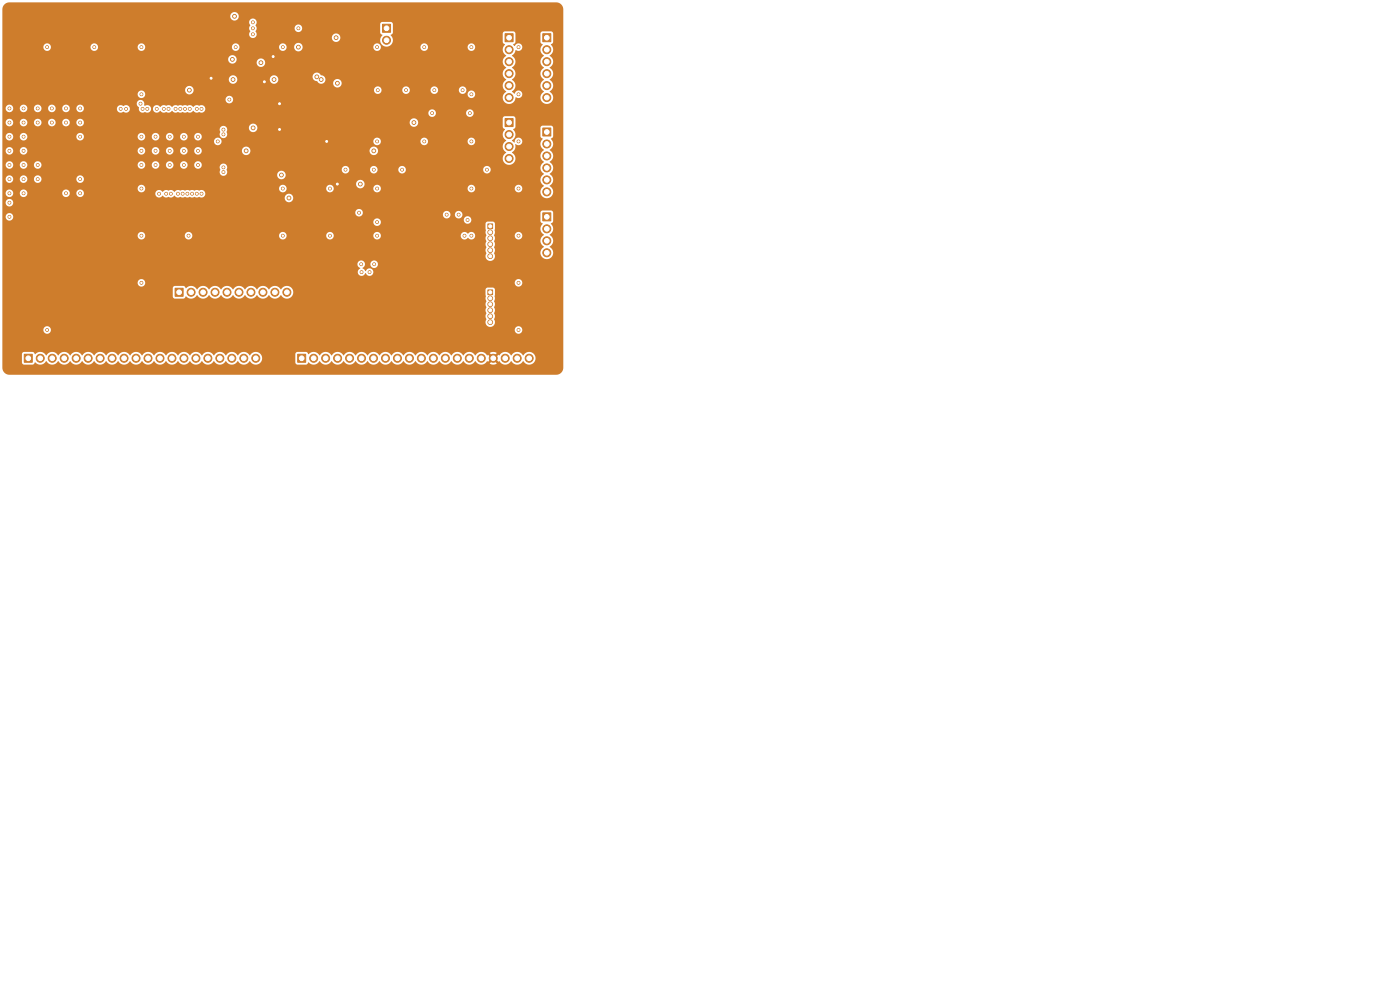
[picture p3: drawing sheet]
<svg xmlns="http://www.w3.org/2000/svg" width="297mm" height="210mm" viewBox="0 0 297 210" stroke-linecap="round" stroke-linejoin="round" font-family="sans-serif">
<g fill="#ce7d2c" stroke="#ce7d2c" stroke-width=".21">
<path d="M37.1 61.2h1.7v1.7h-1.7z"/>
<path d="M115.1 7.2h1.7v1.7h-1.7z"/>
<path d="M5.1 75.2h1.7v1.7h-1.7z"/>
<path d="M103.5 47.5h1v1h-1z"/>
<path d="M115.1 27.2h1.7v1.7h-1.7z"/>
<path d="M63.1 75.2h1.7v1.7h-1.7z"/>
<path d="M115.1 45.2h1.7v1.7h-1.7z"/>
<path d="M107.1 25.2h1.8v1.7h-1.8z"/>
<path d="M103.5 61.5h1v1h-1z"/>
<path d="M81.1 5.2h1.7v1.7h-1.7z"/>
<path d="M107.1 7.2h1.8v1.7h-1.8z"/>
<circle cx="40.5" cy="62" r=".85"/>
<circle cx="43.1" cy="62" r=".85"/>
<circle cx="45.6" cy="62" r=".85"/>
<circle cx="48.2" cy="62" r=".85"/>
<circle cx="50.7" cy="62" r=".85"/>
<circle cx="53.2" cy="62" r=".85"/>
<circle cx="55.8" cy="62" r=".85"/>
<circle cx="58.3" cy="62" r=".85"/>
<circle cx="60.9" cy="62" r=".85"/>
<circle cx="116" cy="10.5" r=".85"/>
<circle cx="116" cy="13.1" r=".85"/>
<circle cx="116" cy="15.6" r=".85"/>
<circle cx="116" cy="18.2" r=".85"/>
<circle cx="116" cy="20.7" r=".85"/>
<circle cx="8.5" cy="76" r=".85"/>
<circle cx="11.1" cy="76" r=".85"/>
<circle cx="13.6" cy="76" r=".85"/>
<circle cx="16.2" cy="76" r=".85"/>
<circle cx="18.7" cy="76" r=".85"/>
<circle cx="21.2" cy="76" r=".85"/>
<circle cx="23.8" cy="76" r=".85"/>
<circle cx="26.3" cy="76" r=".85"/>
<circle cx="28.9" cy="76" r=".85"/>
<circle cx="31.4" cy="76" r=".85"/>
<circle cx="33.9" cy="76" r=".85"/>
<circle cx="36.5" cy="76" r=".85"/>
<circle cx="39" cy="76" r=".85"/>
<circle cx="41.6" cy="76" r=".85"/>
<circle cx="44.1" cy="76" r=".85"/>
<circle cx="46.6" cy="76" r=".85"/>
<circle cx="49.2" cy="76" r=".85"/>
<circle cx="51.7" cy="76" r=".85"/>
<circle cx="54.3" cy="76" r=".85"/>
<circle cx="104" cy="49.3" r=".5"/>
<circle cx="104" cy="50.5" r=".5"/>
<circle cx="104" cy="51.8" r=".5"/>
<circle cx="104" cy="53.1" r=".5"/>
<circle cx="104" cy="54.4" r=".5"/>
<circle cx="116" cy="30.5" r=".85"/>
<circle cx="116" cy="33.1" r=".85"/>
<circle cx="116" cy="35.6" r=".85"/>
<circle cx="116" cy="38.2" r=".85"/>
<circle cx="116" cy="40.7" r=".85"/>
<circle cx="66.5" cy="76" r=".85"/>
<circle cx="69.1" cy="76" r=".85"/>
<circle cx="71.6" cy="76" r=".85"/>
<circle cx="74.2" cy="76" r=".85"/>
<circle cx="76.7" cy="76" r=".85"/>
<circle cx="79.2" cy="76" r=".85"/>
<circle cx="81.8" cy="76" r=".85"/>
<circle cx="84.3" cy="76" r=".85"/>
<circle cx="86.9" cy="76" r=".85"/>
<circle cx="89.4" cy="76" r=".85"/>
<circle cx="91.9" cy="76" r=".85"/>
<circle cx="94.5" cy="76" r=".85"/>
<circle cx="97" cy="76" r=".85"/>
<circle cx="99.6" cy="76" r=".85"/>
<circle cx="102.1" cy="76" r=".85"/>
<circle cx="104.6" cy="76" r=".85"/>
<circle cx="107.2" cy="76" r=".85"/>
<circle cx="109.7" cy="76" r=".85"/>
<circle cx="112.3" cy="76" r=".85"/>
<circle cx="116" cy="48.5" r=".85"/>
<circle cx="116" cy="51.1" r=".85"/>
<circle cx="116" cy="53.6" r=".85"/>
<circle cx="108" cy="28.5" r=".85"/>
<circle cx="108" cy="31.1" r=".85"/>
<circle cx="108" cy="33.6" r=".85"/>
<circle cx="104" cy="63.3" r=".5"/>
<circle cx="104" cy="64.5" r=".5"/>
<circle cx="104" cy="65.8" r=".5"/>
<circle cx="104" cy="67.1" r=".5"/>
<circle cx="104" cy="68.4" r=".5"/>
<circle cx="82" cy="8.5" r=".85"/>
<circle cx="108" cy="10.5" r=".85"/>
<circle cx="108" cy="13.1" r=".85"/>
<circle cx="108" cy="15.6" r=".85"/>
<circle cx="108" cy="18.2" r=".85"/>
<circle cx="108" cy="20.7" r=".85"/>
<circle cx="91.7" cy="24" r=".3"/>
<circle cx="42.7" cy="41.1" r=".3"/>
<circle cx="25.6" cy="23.1" r=".3"/>
<circle cx="42" cy="29" r=".3"/>
<circle cx="30" cy="10" r=".3"/>
<circle cx="5" cy="35" r=".3"/>
<circle cx="5" cy="26" r=".3"/>
<circle cx="110" cy="20" r=".3"/>
<circle cx="90" cy="10" r=".3"/>
<circle cx="17" cy="26" r=".3"/>
<circle cx="2" cy="29" r=".3"/>
<circle cx="100" cy="40" r=".3"/>
<circle cx="80" cy="50" r=".3"/>
<circle cx="42" cy="35" r=".3"/>
<circle cx="17" cy="29" r=".3"/>
<circle cx="39" cy="35" r=".3"/>
<circle cx="5" cy="32" r=".3"/>
<circle cx="2" cy="26" r=".3"/>
<circle cx="70" cy="40" r=".3"/>
<circle cx="14" cy="23" r=".3"/>
<circle cx="90" cy="30" r=".3"/>
<circle cx="17" cy="41" r=".3"/>
<circle cx="2" cy="35" r=".3"/>
<circle cx="42" cy="32" r=".3"/>
<circle cx="36" cy="32" r=".3"/>
<circle cx="60" cy="40" r=".3"/>
<circle cx="8" cy="26" r=".3"/>
<circle cx="100" cy="10" r=".3"/>
<circle cx="2" cy="38" r=".3"/>
<circle cx="8" cy="38" r=".3"/>
<circle cx="11" cy="23" r=".3"/>
<circle cx="33" cy="29" r=".3"/>
<circle cx="17" cy="23" r=".3"/>
<circle cx="80" cy="10" r=".3"/>
<circle cx="70" cy="50" r=".3"/>
<circle cx="80" cy="40" r=".3"/>
<circle cx="100" cy="30" r=".3"/>
<circle cx="39" cy="29" r=".3"/>
<circle cx="110" cy="10" r=".3"/>
<circle cx="100" cy="20" r=".3"/>
<circle cx="33" cy="35" r=".3"/>
<circle cx="50" cy="10" r=".3"/>
<circle cx="30" cy="35" r=".3"/>
<circle cx="5" cy="41" r=".3"/>
<circle cx="11" cy="26" r=".3"/>
<circle cx="80" cy="30" r=".3"/>
<circle cx="5" cy="23" r=".3"/>
<circle cx="2" cy="32" r=".3"/>
<circle cx="2" cy="46" r=".3"/>
<circle cx="30" cy="29" r=".3"/>
<circle cx="110" cy="60" r=".3"/>
<circle cx="8" cy="35" r=".3"/>
<circle cx="110" cy="50" r=".3"/>
<circle cx="36" cy="29" r=".3"/>
<circle cx="30" cy="60" r=".3"/>
<circle cx="40" cy="50" r=".3"/>
<circle cx="110" cy="70" r=".3"/>
<circle cx="60" cy="50" r=".3"/>
<circle cx="14" cy="41" r=".3"/>
<circle cx="30" cy="40" r=".3"/>
<circle cx="100" cy="50" r=".3"/>
<circle cx="39" cy="32" r=".3"/>
<circle cx="30" cy="32" r=".3"/>
<circle cx="110" cy="40" r=".3"/>
<circle cx="2" cy="41" r=".3"/>
<circle cx="8" cy="23" r=".3"/>
<circle cx="2" cy="43" r=".3"/>
<circle cx="2" cy="23" r=".3"/>
<circle cx="30" cy="50" r=".3"/>
<circle cx="33" cy="32" r=".3"/>
<circle cx="30" cy="20" r=".3"/>
<circle cx="10" cy="70" r=".3"/>
<circle cx="36" cy="35" r=".3"/>
<circle cx="14" cy="26" r=".3"/>
<circle cx="5" cy="29" r=".3"/>
<circle cx="10" cy="10" r=".3"/>
<circle cx="110" cy="30" r=".3"/>
<circle cx="5" cy="38" r=".3"/>
<circle cx="20" cy="10" r=".3"/>
<circle cx="60" cy="10" r=".3"/>
<circle cx="47.4" cy="28.5" r=".3"/>
<circle cx="76.6" cy="56" r=".3"/>
<circle cx="99.2" cy="46.7" r=".3"/>
<circle cx="53.6" cy="6" r=".3"/>
<circle cx="40.2" cy="23.1" r=".3"/>
<circle cx="98.5" cy="50" r=".3"/>
<circle cx="49.4" cy="16.9" r=".4"/>
<circle cx="53.7" cy="27.1" r=".4"/>
<circle cx="63.3" cy="10" r=".4"/>
<circle cx="94.8" cy="45.5" r=".3"/>
<circle cx="33.8" cy="41.1" r=".3"/>
<circle cx="79.3" cy="36" r=".3"/>
<circle cx="47.4" cy="36.5" r=".3"/>
<circle cx="79.3" cy="32" r=".4"/>
<circle cx="71.3" cy="8" r=".4"/>
<circle cx="87.8" cy="26" r=".4"/>
<circle cx="40.2" cy="19.1" r=".4"/>
<circle cx="49.7" cy="3.5" r=".4"/>
<circle cx="76.4" cy="39" r=".4"/>
<circle cx="39.2" cy="23.1" r=".3"/>
<circle cx="41.7" cy="41.1" r=".3"/>
<circle cx="98.1" cy="19.1" r=".3"/>
<circle cx="58.1" cy="16.9" r=".4"/>
<circle cx="67.2" cy="16.3" r=".4"/>
<circle cx="48.6" cy="21.1" r=".3"/>
<circle cx="47.4" cy="35.5" r=".3"/>
<circle cx="86.1" cy="19.1" r=".3"/>
<circle cx="29.8" cy="22" r=".3"/>
<circle cx="38.8" cy="41.1" r=".3"/>
<circle cx="36.2" cy="41.1" r=".3"/>
<circle cx="59.7" cy="37.1" r=".4"/>
<circle cx="68.1" cy="16.9" r=".4"/>
<circle cx="52.2" cy="32" r=".4"/>
<circle cx="61.3" cy="42" r=".4"/>
<circle cx="99.7" cy="24" r=".3"/>
<circle cx="55.4" cy="13.3" r=".4"/>
<circle cx="41.7" cy="23.1" r=".3"/>
<circle cx="26.8" cy="23.1" r=".3"/>
<circle cx="37.2" cy="23.1" r=".3"/>
<circle cx="42.7" cy="23.1" r=".3"/>
<circle cx="33.2" cy="23.1" r=".3"/>
<circle cx="92.1" cy="19.1" r=".3"/>
<circle cx="40.7" cy="41.1" r=".3"/>
<circle cx="97.3" cy="45.5" r=".3"/>
<circle cx="79.4" cy="56" r=".3"/>
<circle cx="80" cy="47.1" r=".3"/>
<circle cx="76.2" cy="45.1" r=".3"/>
<circle cx="76.7" cy="57.7" r=".3"/>
<circle cx="85.3" cy="36" r=".3"/>
<circle cx="30.2" cy="23.1" r=".3"/>
<circle cx="78.4" cy="57.7" r=".3"/>
<circle cx="31.2" cy="23.1" r=".3"/>
<circle cx="73.3" cy="36" r=".3"/>
<circle cx="103.3" cy="36" r=".3"/>
<circle cx="53.6" cy="7.3" r=".3"/>
<circle cx="38.2" cy="23.1" r=".3"/>
<circle cx="17" cy="38" r=".3"/>
<circle cx="39.7" cy="41.1" r=".3"/>
<circle cx="80.1" cy="19.1" r=".3"/>
<circle cx="46.2" cy="30" r=".3"/>
<circle cx="47.4" cy="27.5" r=".3"/>
<circle cx="53.6" cy="4.7" r=".3"/>
<circle cx="63.3" cy="6" r=".3"/>
<circle cx="35.2" cy="41.1" r=".3"/>
<circle cx="35.8" cy="23.1" r=".3"/>
<circle cx="37.8" cy="41.1" r=".3"/>
<circle cx="71.6" cy="39" r=".4"/>
<circle cx="59.3" cy="27.5" r=".4"/>
<circle cx="69.3" cy="30" r=".4"/>
<circle cx="44.8" cy="16.6" r=".4"/>
<circle cx="59.3" cy="22" r=".4"/>
<circle cx="58" cy="12" r=".4"/>
<circle cx="56.1" cy="17.3" r=".4"/>
<circle cx="34.8" cy="23.1" r=".3"/>
<circle cx="49.3" cy="12.6" r=".4"/>
<circle cx="71.6" cy="17.7" r=".4"/>
</g>
<path d="M.9 1l.5-.4 .6-.1h116a1.5 1.5 0 0 1 1.5 1.5v76a1.5 1.5 0 0 1-1.5 1.5h-116a1.5 1.5 0 0 1-1.5-1.5v-2.9h4.1l.1 1.9 .3 .3h2l.4-.4a1.49 1.49 0 0 0 2.4-.3 1.45 1.45 0 0 0 2.6 0 1.45 1.45 0 0 0 2.5 0 1.45 1.45 0 0 0 2.5 0 1.45 1.45 0 0 0 2.6 0 1.45 1.45 0 0 0 2.5 0 1.45 1.45 0 0 0 2.6 0 1.45 1.45 0 0 0 2.5 0 1.45 1.45 0 0 0 2.5 0 1.45 1.45 0 0 0 2.6 0 1.45 1.45 0 0 0 2.5 0 1.45 1.45 0 0 0 2.6 0 1.45 1.45 0 0 0 2.5 0 1.45 1.45 0 0 0 2.5 0 1.45 1.45 0 0 0 2.6 0 1.45 1.45 0 0 0 2.5 0 1.45 1.45 0 0 0 2.6 0 1.45 1.45 0 0 0 2.5 0 1.37 1.37 0 0 0 2 .5 1.37 1.37 0 0 0 .3-2h7.3l.1 1.9 .2 .3h2.1l.4-.4a1.56 1.56 0 0 0 2.4-.3 1.45 1.45 0 0 0 2.6 0 1.45 1.45 0 0 0 2.5 0 1.45 1.45 0 0 0 2.5 0 1.45 1.45 0 0 0 2.6 0 1.45 1.45 0 0 0 2.5 0 1.45 1.45 0 0 0 2.6 0 1.45 1.45 0 0 0 2.5 0 1.45 1.45 0 0 0 2.5 0 1.45 1.45 0 0 0 2.6 0 1.45 1.45 0 0 0 2.5 0 1.45 1.45 0 0 0 2.6 0 1.45 1.45 0 0 0 2.5 0 1.45 1.45 0 0 0 2.5 0 1.45 1.45 0 0 0 2.6 0l.1 .2 .7-.7 .3 .4-.6 .7a1.34 1.34 0 0 0 1.5-.1l-.6-.6 .3-.4 .7 .7 .1-.2a1.51 1.51 0 0 0 2.6 0 1.45 1.45 0 0 0 2.5 0 1.38 1.38 0 0 0 2.1 .4 1.38 1.38 0 0 0 0-2.1 1.38 1.38 0 0 0-2.1 .5 1.45 1.45 0 0 0-2.6 0 1.45 1.45 0 0 0-2.5 0l-.1-.2-.7 .7-.3-.4 .5-.7a1.34 1.34 0 0 0-1.4 .1l.6 .6-.3 .4-.7-.7-.1 .2a1.51 1.51 0 0 0-2.6 0 1.45 1.45 0 0 0-2.5 0 1.45 1.45 0 0 0-2.6 0 1.45 1.45 0 0 0-2.5 0 1.45 1.45 0 0 0-2.5 0 1.45 1.45 0 0 0-2.6 0 1.45 1.45 0 0 0-2.5 0 1.45 1.45 0 0 0-2.6 0 1.45 1.45 0 0 0-2.5 0 1.45 1.45 0 0 0-2.5 0 1.45 1.45 0 0 0-2.6 0 1.45 1.45 0 0 0-2.5 0 1.45 1.45 0 0 0-2.6 0 1.45 1.45 0 0 0-2.5 0 1.48 1.48 0 0 0-2.4-.3l-.2-.3-.3-.2-1.9 .1-.4 .4h-7.3a1.43 1.43 0 0 0-2.3 .3 1.45 1.45 0 0 0-2.6 0 1.45 1.45 0 0 0-2.5 0 1.45 1.45 0 0 0-2.5 0 1.45 1.45 0 0 0-2.6 0 1.45 1.45 0 0 0-2.5 0 1.45 1.45 0 0 0-2.6 0 1.45 1.45 0 0 0-2.5 0 1.45 1.45 0 0 0-2.5 0 1.45 1.45 0 0 0-2.6 0 1.45 1.45 0 0 0-2.5 0 1.45 1.45 0 0 0-2.6 0 1.45 1.45 0 0 0-2.5 0 1.45 1.45 0 0 0-2.5 0 1.45 1.45 0 0 0-2.6 0 1.45 1.45 0 0 0-2.5 0 1.45 1.45 0 0 0-2.6 0 1.45 1.45 0 0 0-2.5 0 1.48 1.48 0 0 0-2.4-.3l-.2-.3-.3-.2-1.9 .1-.4 .4h-4.1v-5.2h8.7a.8 .8 0 0 0 .8 .9 .8 .8 0 0 0 .8-.9h98.4v.2a.8 .8 0 0 0 1.2 .6 .8 .8 0 0 0 0-1.4 .8 .8 0 0 0-1.2 .6h-98.4v-.1a.8 .8 0 0 0-.9-.6 .8 .8 0 0 0-.7 .7h-8.7v-8.8h36.1l.1 1.9 .2 .3h2.1l.4-.4a1.56 1.56 0 0 0 2.4-.3 1.45 1.45 0 0 0 2.6 0 1.45 1.45 0 0 0 2.5 0 1.45 1.45 0 0 0 2.5 0 1.45 1.45 0 0 0 2.6 0 1.45 1.45 0 0 0 2.5 0 1.45 1.45 0 0 0 2.6 0 1.45 1.45 0 0 0 2.5 0 1.37 1.37 0 0 0 1.8 .6 1.37 1.37 0 0 0 .7-1.7h40.9v1.9a.82 .82 0 0 1 0 1l.2 .8a1.18 1.18 0 0 0 0 1.3 1.18 1.18 0 0 0 0 1.3 1.02 1.02 0 0 0 .2 1.3 1.02 1.02 0 0 0 1.4-.1 1.02 1.02 0 0 0 0-1.3 1.18 1.18 0 0 0 0-1.3 1.18 1.18 0 0 0 0-1.3 1.18 1.18 0 0 0 0-1.2l.2-.5v-1.9l-.1-.4-.4-.1h-1.1l-.4 .5h-40.9a1.41 1.41 0 0 0-1.2-.9 1.41 1.41 0 0 0-1.3 .8 1.45 1.45 0 0 0-2.6 0 1.45 1.45 0 0 0-2.5 0 1.45 1.45 0 0 0-2.5 0 1.45 1.45 0 0 0-2.6 0 1.45 1.45 0 0 0-2.5 0 1.45 1.45 0 0 0-2.6 0 1.45 1.45 0 0 0-2.5 0 1.48 1.48 0 0 0-2.4-.3l-.2-.3-.3-.2-1.9 .1-.4 .4h-36.1v-1.2h28.7v.2a.8 .8 0 0 0 .9 .7 .8 .8 0 0 0 .7-.9h78.4v.2a.8 .8 0 0 0 1.2 .6 .8 .8 0 0 0 0-1.4 .8 .8 0 0 0-1.2 .6h-78.4v-.1a.8 .8 0 0 0-.9-.6 .8 .8 0 0 0-.7 .7h-28.7v-3.9h75.3l.2 .6 .4 .3a.89 .89 0 0 0-.5 .8 .89 .89 0 0 0 .6 .8 .97 .97 0 0 0 1.1-.6 .81 .81 0 0 0 1.1 .6 .81 .81 0 0 0 .3-1.2 .81 .81 0 0 0-1.3 0l-.2 .2-.6-.6 .4-.5 .1-.4h1.2a.8 .8 0 0 0 1.1 .8 .8 .8 0 0 0 .2-1.3 .8 .8 0 0 0-1.3 .3v.2h-1.2a.8 .8 0 0 0-.8-.8 .8 .8 0 0 0-.8 .8h-75.3v-6.1h28.7v.2a.8 .8 0 0 0 .9 .7 .8 .8 0 0 0 .7-.9h8.4v.2a.8 .8 0 0 0 .9 .7 .8 .8 0 0 0 .7-.9h18.4v.2a.8 .8 0 0 0 .9 .7 .8 .8 0 0 0 .7-.9h8.4v.2a.8 .8 0 0 0 .9 .7 .8 .8 0 0 0 .7-.9h8.4v.2a.8 .8 0 0 0 .9 .7 .8 .8 0 0 0 .7-.9h16.9v.2a.85 .85 0 0 0 .7 .7 .85 .85 0 0 0 .9-.4 .83 .83 0 0 0 1.3 .1 .83 .83 0 0 0-.1-1.2 .83 .83 0 0 0-1.3 .3 .82 .82 0 0 0-.8-.4 .82 .82 0 0 0-.7 .7h-16.9a.8 .8 0 0 0-.8-.7 .8 .8 0 0 0-.8 .7h-8.4v-.1a.8 .8 0 0 0-.9-.6 .8 .8 0 0 0-.7 .7h-8.4v-.1a.8 .8 0 0 0-.9-.6 .8 .8 0 0 0-.7 .7h-18.4v-.1a.8 .8 0 0 0-.9-.6 .8 .8 0 0 0-.7 .7h-8.4v-.1a.8 .8 0 0 0-.9-.6 .8 .8 0 0 0-.7 .7h-28.7v-2.9h78.7v.2a.8 .8 0 0 0 1.1 .7 .8 .8 0 0 0 .3-1.3h17.8l.2 .6 .5 .3h3.9v1.9a.82 .82 0 0 1 0 1l.2 .8a1.18 1.18 0 0 0 0 1.3 1.18 1.18 0 0 0 0 1.3 1.02 1.02 0 0 0 .2 1.3 1.02 1.02 0 0 0 1.4-.1 1.02 1.02 0 0 0 0-1.3 1.18 1.18 0 0 0 0-1.3 1.18 1.18 0 0 0 0-1.3l.2-.7-.2-.5h4.4v.2a.8 .8 0 0 0 1.2 .6 .8 .8 0 0 0 0-1.4 .8 .8 0 0 0-1.2 .6h-4.4l.2-.5v-1.9l-.4-.5h-1.2l-.4 .5-3.6-.1a.8 .8 0 0 0 .3-1.4 .8 .8 0 0 0-1.3 .6l-17.9-.1a.8 .8 0 0 0-1.3 .5h-78.7v-1.1h.7v.2a.8 .8 0 0 0 1.2 .6 .8 .8 0 0 0 0-1.4 .8 .8 0 0 0-1.2 .6h-.7v-.9h74.9v.2a.8 .8 0 0 0 .6 .7 .8 .8 0 0 0 .9-.4h17.1v.1a.8 .8 0 0 0 .8 .7 .8 .8 0 0 0 .8-.8h.9v.1a.8 .8 0 0 0 1.1 .7 .8 .8 0 0 0 .4-1.2h16.6l.1 1.9 .4 .4a1.56 1.56 0 0 0 .3 2.4 1.45 1.45 0 0 0 0 2.6 1.38 1.38 0 0 0-.4 2.1 1.38 1.38 0 0 0 2.1-.1 1.38 1.38 0 0 0-.5-2.1 1.45 1.45 0 0 0 0-2.5 1.48 1.48 0 0 0 .3-2.4l.3-.2 .2-.3-.1-1.9-.3-.3h-2l-.4 .4-16.7-.1a.8 .8 0 0 0-.8-.2 .8 .8 0 0 0-.6 .7h-.9l-.1-.2a.8 .8 0 0 0-.8-.6 .8 .8 0 0 0-.7 .8h-17.1v-.1a.8 .8 0 0 0-.6-1.1 .8 .8 0 0 0-.9 .7h-74.9v-2.1h.7v.2a.8 .8 0 0 0 1.2 .6 .8 .8 0 0 0 0-1.4 .8 .8 0 0 0-1.2 .6h-.7v-1h59.9v.2a.9 .9 0 0 0 1.4 .7 .9 .9 0 0 0 0-1.6 .9 .9 0 0 0-1.4 .7h-59.9v-1h.7v.2a.8 .8 0 0 0 .9 .7 .8 .8 0 0 0 .7-.9h1.4v.2a.8 .8 0 0 0 .9 .7 .8 .8 0 0 0 .7-.9h7.4v.2a.8 .8 0 0 0 .9 .7 .8 .8 0 0 0 .7-.9h1.4v.2a.8 .8 0 0 0 .8 .7 .8 .8 0 0 0 .8-.8h15.1v.2a.85 .85 0 0 0 .7 .7 .85 .85 0 0 0 .9-.4l.5 .4 .6-.1a1.34 1.34 0 0 0 1.5-.3l.6 .4 .6-.2 .4 .2 .6-.2 .4 .2 .6-.2 .4 .2 1.5-.1a.84 .84 0 0 0 1.1-.1 .84 .84 0 0 0 0-1.2 .84 .84 0 0 0-1.1-.1l-.4-.1-.6 .2-.4-.2-.6 .2-.4-.2-1.6 .1a1.14 1.14 0 0 0-1.3 .3 .91 .91 0 0 0-1.2-.3 1.14 1.14 0 0 0-1.3 .3 .8 .8 0 0 0-.8-.4 .8 .8 0 0 0-.7 .7l-15.1-.1a.8 .8 0 0 0-.8-.7 .8 .8 0 0 0-.8 .7h-1.4v-.1a.8 .8 0 0 0-.9-.6 .8 .8 0 0 0-.7 .7h-7.4v-.1a.8 .8 0 0 0-.9-.6 .8 .8 0 0 0-.7 .7h-1.4v-.1a.8 .8 0 0 0-.9-.6 .8 .8 0 0 0-.7 .7h-.7v-1h28.7v.2a.8 .8 0 0 0 .9 .7 .8 .8 0 0 0 .7-.9h28.4v.2a.8 .8 0 0 0 .9 .7 .8 .8 0 0 0 .7-.9h8.4v.2a.8 .8 0 0 0 1.2 .6 .8 .8 0 0 0 0-1.4 .8 .8 0 0 0-1.2 .6h-8.4v-.1a.8 .8 0 0 0-.9-.6 .8 .8 0 0 0-.7 .7h-28.4v-.1a.8 .8 0 0 0-.9-.6 .8 .8 0 0 0-.7 .7h-28.7v-.9h75v.1a.9 .9 0 0 0 1.2 .8h2.5v.2a.8 .8 0 0 0 .9 .7 .8 .8 0 0 0 .7-.9h18.4v.2a.8 .8 0 0 0 .9 .7 .8 .8 0 0 0 .7-.9h8.4v.2a.8 .8 0 0 0 1.2 .6 .8 .8 0 0 0 0-1.4 .8 .8 0 0 0-1.2 .6h-8.4v-.1a.8 .8 0 0 0-.9-.6 .8 .8 0 0 0-.7 .7h-18.4v-.1a.8 .8 0 0 0-.9-.6 .8 .8 0 0 0-.7 .7h-2.5a.9 .9 0 0 0 .3-1.5 .9 .9 0 0 0-1.5 .6h-75v-1.1h.7v.2a.8 .8 0 0 0 .9 .7 .8 .8 0 0 0 .7-.9h1.4v.2a.8 .8 0 0 0 .9 .7 .8 .8 0 0 0 .7-.9h1.4v.2a.8 .8 0 0 0 .9 .7 .8 .8 0 0 0 .7-.9h7.4v.2a.8 .8 0 0 0 1.2 .6 .8 .8 0 0 0 0-1.4 .8 .8 0 0 0-1.2 .6h-7.4v-.1a.8 .8 0 0 0-.9-.6 .8 .8 0 0 0-.7 .7h-1.4v-.1a.8 .8 0 0 0-.9-.6 .8 .8 0 0 0-.7 .7h-1.4v-.1a.8 .8 0 0 0-.9-.6 .8 .8 0 0 0-.7 .7h-.7v-3h.7v.2a.8 .8 0 0 0 .9 .7 .8 .8 0 0 0 .7-.9h1.4v.2a.8 .8 0 0 0 .9 .7 .8 .8 0 0 0 .7-.9h1.4v.2a.8 .8 0 0 0 .9 .7 .8 .8 0 0 0 .7-.9h20.4v.2a.8 .8 0 0 0 .9 .7 .8 .8 0 0 0 .7-.9h1.4v.2a.8 .8 0 0 0 .9 .7 .8 .8 0 0 0 .7-.9h1.4v.2a.8 .8 0 0 0 .9 .7 .8 .8 0 0 0 .7-.9h1.4v.2a.8 .8 0 0 0 .9 .7 .8 .8 0 0 0 .7-.9h1.4v.2a.8 .8 0 0 0 .6 .7 .8 .8 0 0 0 .9-.4h3.9l.2 .6a.81 .81 0 0 0 .1 1.1 .81 .81 0 0 0 1.1-.1h10.8v.2a.9 .9 0 0 0 1.4 .7 .9 .9 0 0 0 0-1.5 .9 .9 0 0 0-1.4 .6h-10.8a.87 .87 0 0 0 .1-1l24.4-.1v.2a.8 .8 0 0 0 .9 .7 .8 .8 0 0 0 .7-.9h4.4v.2a.8 .8 0 0 0 .9 .7 .8 .8 0 0 0 .7-.9h4.4v.2a.8 .8 0 0 0 .9 .7 .8 .8 0 0 0 .7-.9h16.4v.2a.8 .8 0 0 0 1.2 .6 .8 .8 0 0 0 0-1.4 .8 .8 0 0 0-1.2 .6h-16.4v-.1a.8 .8 0 0 0-.9-.6 .8 .8 0 0 0-.7 .7h-4.4v-.1a.8 .8 0 0 0-.9-.6 .8 .8 0 0 0-.7 .7h-4.4v-.1a.8 .8 0 0 0-.9-.6 .8 .8 0 0 0-.7 .7h-24.4a.8 .8 0 0 0-.5-1.2 .8 .8 0 0 0-1 .7h-3.9a.8 .8 0 0 0-.5-1.2 .8 .8 0 0 0-1 .7h-1.4v-.1a.8 .8 0 0 0-.9-.6 .8 .8 0 0 0-.7 .7h-1.4v-.1a.8 .8 0 0 0-.9-.6 .8 .8 0 0 0-.7 .7h-1.4v-.1a.8 .8 0 0 0-.9-.6 .8 .8 0 0 0-.7 .7h-1.4v-.1a.8 .8 0 0 0-.9-.6 .8 .8 0 0 0-.7 .7h-20.4v-.1a.8 .8 0 0 0-.9-.6 .8 .8 0 0 0-.7 .7h-1.4v-.1a.8 .8 0 0 0-.9-.6 .8 .8 0 0 0-.7 .7h-1.4v-.1a.8 .8 0 0 0-.9-.6 .8 .8 0 0 0-.7 .7h-.7v-3h.7v.2a.8 .8 0 0 0 .9 .7 .8 .8 0 0 0 .7-.9h1.4v.2a.8 .8 0 0 0 .9 .7 .8 .8 0 0 0 .7-.9h23.4v.2a.8 .8 0 0 0 .9 .7 .8 .8 0 0 0 .7-.9h1.4v.2a.8 .8 0 0 0 .9 .7 .8 .8 0 0 0 .7-.9h1.4v.2a.8 .8 0 0 0 .9 .7 .8 .8 0 0 0 .7-.9h1.4v.2a.8 .8 0 0 0 .9 .7 .8 .8 0 0 0 .7-.9h1.4v.2a.8 .8 0 0 0 .9 .7 .8 .8 0 0 0 .7-.9h8.5v.2a.9 .9 0 0 0 1 .8 .9 .9 0 0 0 .8-1h25.3v.2a.9 .9 0 0 0 1.4 .7 .9 .9 0 0 0 0-1.6 .9 .9 0 0 0-1.4 .7h-25.3v-.2a.9 .9 0 0 0-1-.6 .9 .9 0 0 0-.8 .8h-8.5v-.1a.8 .8 0 0 0-.9-.6 .8 .8 0 0 0-.7 .7h-1.4v-.1a.8 .8 0 0 0-.9-.6 .8 .8 0 0 0-.7 .7h-1.4v-.1a.8 .8 0 0 0-.9-.6 .8 .8 0 0 0-.7 .7h-1.4v-.1a.8 .8 0 0 0-.9-.6 .8 .8 0 0 0-.7 .7h-1.4v-.1a.8 .8 0 0 0-.9-.6 .8 .8 0 0 0-.7 .7h-23.4v-.1a.8 .8 0 0 0-.9-.6 .8 .8 0 0 0-.7 .7h-1.4v-.1a.8 .8 0 0 0-.9-.6 .8 .8 0 0 0-.7 .7h-.7v-2h44.9v.2a.8 .8 0 0 0 .9 .7 .8 .8 0 0 0 .7-.9h32.2v.2a.8 .8 0 0 0 .9 .7 .8 .8 0 0 0 .7-.9h8.4v.2a.8 .8 0 0 0 .9 .7 .8 .8 0 0 0 .7-.9h8.4v.2a.8 .8 0 0 0 1.2 .6 .8 .8 0 0 0 0-1.4 .8 .8 0 0 0-1.2 .6h-8.4v-.1a.8 .8 0 0 0-.9-.6 .8 .8 0 0 0-.7 .7h-8.4v-.1a.8 .8 0 0 0-.9-.6 .8 .8 0 0 0-.7 .7h-32.2v-.1a.8 .8 0 0 0-.9-.6 .8 .8 0 0 0-.7 .7h-44.9v-1h.7v.2a.8 .8 0 0 0 .9 .7 .8 .8 0 0 0 .7-.9h1.4v.2a.8 .8 0 0 0 .9 .7 .8 .8 0 0 0 .7-.9h10.4v.2a.8 .8 0 0 0 .9 .7 .8 .8 0 0 0 .7-.9h11.4v.2a.8 .8 0 0 0 .9 .7 .8 .8 0 0 0 .7-.9h1.4v.2a.8 .8 0 0 0 .9 .7 .8 .8 0 0 0 .7-.9h1.4v.2a.8 .8 0 0 0 .9 .7 .8 .8 0 0 0 .7-.9h1.4v.2a.8 .8 0 0 0 .9 .7 .8 .8 0 0 0 .7-.9h1.4v.2a.8 .8 0 0 0 1.2 .6 .8 .8 0 0 0 0-1.4 .8 .8 0 0 0-1.2 .6h-1.4v-.1a.8 .8 0 0 0-.9-.6 .8 .8 0 0 0-.7 .7h-1.4v-.1a.8 .8 0 0 0-.9-.6 .8 .8 0 0 0-.7 .7h-1.4v-.1a.8 .8 0 0 0-.9-.6 .8 .8 0 0 0-.7 .7h-1.4v-.1a.8 .8 0 0 0-.9-.6 .8 .8 0 0 0-.7 .7h-11.4v-.1a.8 .8 0 0 0-.9-.6 .8 .8 0 0 0-.7 .7h-10.4v-.1a.8 .8 0 0 0-.9-.6 .8 .8 0 0 0-.7 .7h-1.4v-.1a.8 .8 0 0 0-.9-.6 .8 .8 0 0 0-.7 .7h-.7v-1.5h46.1l.2 .6a.83 .83 0 0 0 .1 1.1 .83 .83 0 0 0 1.1 0 .83 .83 0 0 0 .1-1.2l.1-.5-.1-.4h4.7v.2a.9 .9 0 0 0 1.4 .7 .9 .9 0 0 0 0-1.5 .9 .9 0 0 0-1.4 .6h-4.8a.8 .8 0 0 0-.8-.3 .8 .8 0 0 0-.6 .7h-46.1v-1.5h.7v.2a.8 .8 0 0 0 .9 .7 .8 .8 0 0 0 .7-.9h1.4v.2a.8 .8 0 0 0 .9 .7 .8 .8 0 0 0 .7-.9h1.4v.2a.8 .8 0 0 0 .9 .7 .8 .8 0 0 0 .7-.9h1.4v.2a.8 .8 0 0 0 .9 .7 .8 .8 0 0 0 .7-.9h1.4v.2a.8 .8 0 0 0 .9 .7 .8 .8 0 0 0 .7-.9h1.4v.2a.8 .8 0 0 0 .9 .7 .8 .8 0 0 0 .7-.9h69.1v.2a.9 .9 0 0 0 .9 .8 .9 .9 0 0 0 .9-.9 .9 .9 0 0 0-.8-.9h18.7l.1 1.9 .4 .4a1.56 1.56 0 0 0 .3 2.4 1.45 1.45 0 0 0 0 2.6 1.38 1.38 0 0 0-.4 2.1 1.38 1.38 0 0 0 2.1-.1 1.38 1.38 0 0 0-.5-2.1 1.57 1.57 0 0 0 .7-1.7 .84 .84 0 0 0 1.4-.1 .84 .84 0 0 0-.6-1.3 .84 .84 0 0 0-.9 1l-.6-.3a1.56 1.56 0 0 0 .3-2.5l.4-.3h5.3l.1 1.9 .4 .4a1.56 1.56 0 0 0 .3 2.4 1.45 1.45 0 0 0 0 2.6 1.45 1.45 0 0 0 0 2.5 1.45 1.45 0 0 0 0 2.5 1.38 1.38 0 0 0-.4 2.2 1.38 1.38 0 0 0 2.1-.1 1.38 1.38 0 0 0-.5-2.1 1.45 1.45 0 0 0 0-2.5 1.45 1.45 0 0 0 0-2.6 1.45 1.45 0 0 0 0-2.5 1.48 1.48 0 0 0 .3-2.4l.3-.2 .2-.3-.1-1.9-.2-.3h-2.1l-.4 .4h-5.3v-2.1l-.3-.3h-2l-.4 .4h-18.7a.9 .9 0 0 0-1 .8h-69.1v-.1a.8 .8 0 0 0-.9-.6 .8 .8 0 0 0-.7 .7h-1.4v-.1a.8 .8 0 0 0-.9-.6 .8 .8 0 0 0-.7 .7h-1.4v-.1a.8 .8 0 0 0-.9-.6 .8 .8 0 0 0-.7 .7h-1.4v-.1a.8 .8 0 0 0-.9-.6 .8 .8 0 0 0-.7 .7h-1.4v-.1a.8 .8 0 0 0-.9-.6 .8 .8 0 0 0-.7 .7h-1.4v-.1a.8 .8 0 0 0-.9-.6 .8 .8 0 0 0-.7 .7h-.7v-2h90.4v.2a.8 .8 0 0 0 .9 .7 .8 .8 0 0 0 .7-.9h6.4v.2a.8 .8 0 0 0 1.2 .6 .8 .8 0 0 0 0-1.4 .8 .8 0 0 0-1.2 .6h-6.4l-.1-.1a.8 .8 0 0 0-.8-.6 .8 .8 0 0 0-.7 .7h-90.4v-1h.7v.2a.8 .8 0 0 0 .9 .7 .8 .8 0 0 0 .7-.9h1.4v.2a.8 .8 0 0 0 .9 .7 .8 .8 0 0 0 .7-.9h1.4v.2a.8 .8 0 0 0 .9 .7 .8 .8 0 0 0 .7-.9h1.4v.2a.8 .8 0 0 0 .9 .7 .8 .8 0 0 0 .7-.9h1.4v.2a.8 .8 0 0 0 .9 .7 .8 .8 0 0 0 .7-.9h1.4v.2a.8 .8 0 0 0 .8 .7 .8 .8 0 0 0 .8-.8h7v.2a.92 .92 0 0 0 1.4 .5 .8 .8 0 0 0 1.1-.1 .8 .8 0 0 0 0-1.1 .8 .8 0 0 0-1.1 0 .91 .91 0 0 0-1.4 .5l-7-.1a.8 .8 0 0 0-.8-.7 .8 .8 0 0 0-.8 .7h-1.4v-.1a.8 .8 0 0 0-.9-.6 .8 .8 0 0 0-.7 .7h-1.4v-.1a.8 .8 0 0 0-.9-.6 .8 .8 0 0 0-.7 .7h-1.4v-.1a.8 .8 0 0 0-.9-.6 .8 .8 0 0 0-.7 .7h-1.4v-.1a.8 .8 0 0 0-.9-.6 .8 .8 0 0 0-.7 .7h-1.4v-.1a.8 .8 0 0 0-.9-.6 .8 .8 0 0 0-.7 .7h-.7v-1h28.5l.1 .5 .3 .3a.92 .92 0 0 0 .3 1 .92 .92 0 0 0 1.1 .1 .8 .8 0 0 0 .9 0 .8 .8 0 0 0 .4-.8h.3v.2a.85 .85 0 0 0 .7 .7 .85 .85 0 0 0 .9-.4l.5 .4 .6-.1a1.34 1.34 0 0 0 1.5-.3l.6 .4 .6-.2 .4 .2 1.6-.1a.92 .92 0 0 0 1.2-.3l.5 .4 .8-.2a.83 .83 0 0 0 1.1-.1 .83 .83 0 0 0-.1-1.1 .83 .83 0 0 0-1.1-.1 1.14 1.14 0 0 0-1.3 .3 .91 .91 0 0 0-1.2-.3l-.4-.1-1.6 .1a1.14 1.14 0 0 0-1.3 .3 .91 .91 0 0 0-1.2-.3 1.14 1.14 0 0 0-1.3 .3 .8 .8 0 0 0-.8-.4 .8 .8 0 0 0-.7 .7h-.3l-.1-.1a1.3 1.3 0 0 0-1.4-.5v-.1a.81 .81 0 0 0-.6-1.1 .81 .81 0 0 0-1 .7h-28.5v-.9h47.3v.2a.8 .8 0 0 0 1.3 .6 .8 .8 0 0 0 0-1.4 .8 .8 0 0 0-1.3 .6h-47.3v-1.1h28.7v.2a.8 .8 0 0 0 1.2 .6 .8 .8 0 0 0 0-1.4 .8 .8 0 0 0-1.2 .6h-28.7v-.9h38.8v.2a.9 .9 0 0 0 1 .8 .9 .9 0 0 0 .8-1h38.2v.2a.8 .8 0 0 0 .9 .7 .8 .8 0 0 0 .7-.9h4.4v.2a.8 .8 0 0 0 .9 .7 .8 .8 0 0 0 .7-.9h4.4v.2a.8 .8 0 0 0 .9 .7 .8 .8 0 0 0 .7-.9h4.4l.1 .5 .4 .3 1.4 .1v.2a.8 .8 0 0 0 1.2 .6 .8 .8 0 0 0 0-1.4 .8 .8 0 0 0-1.2 .6h-1h.2a.8 .8 0 0 0 .3-1.4 .8 .8 0 0 0-1.4 .5h-4.4v-.1a.8 .8 0 0 0-.8-.6 .8 .8 0 0 0-.8 .7h-4.4v-.1a.8 .8 0 0 0-.8-.6 .8 .8 0 0 0-.8 .7h-4.4v-.1a.8 .8 0 0 0-.8-.6 .8 .8 0 0 0-.8 .7h-38.2a.9 .9 0 0 0-.9-.8 .9 .9 0 0 0-.9 .8h-38.8v-2.2h48v.2a.9 .9 0 0 0 1 .8 .9 .9 0 0 0 .8-1h6.9v.2a.9 .9 0 0 0 1.3 .7 .9 .9 0 0 0 .2-1.5h7.6v.2a1.16 1.16 0 0 0 1 .9 .9 .9 0 0 0 1.4 .3h2v.2a.9 .9 0 0 0 1.4 .6 .9 .9 0 0 0 0-1.5 .9 .9 0 0 0-1.4 .7h-2a.99 .99 0 0 0 .2-1.1 .99 .99 0 0 0-.9-.6 .9 .9 0 0 0-1-.5 .9 .9 0 0 0-.7 .8h-7.6a.9 .9 0 0 0-1.5 .6h-6.9v-.2a.9 .9 0 0 0-1-.6 .9 .9 0 0 0-.8 .8h-48v-4.3h47.9v.2a.9 .9 0 0 0 .6 .8 .9 .9 0 0 0 1-.3h4.4v.2a.9 .9 0 0 0 1.4 .7 .9 .9 0 0 0 0-1.6 .9 .9 0 0 0-1.4 .7h-4.4a.9 .9 0 0 0-.4-1.4 .9 .9 0 0 0-1.2 .7h-47.9v-2.6h8.7v.2a.8 .8 0 0 0 .9 .7 .8 .8 0 0 0 .7-.9h8.4v.2a.8 .8 0 0 0 .9 .7 .8 .8 0 0 0 .7-.9h8.4v.2a.8 .8 0 0 0 .9 .7 .8 .8 0 0 0 .7-.9h18.4v.2a.8 .8 0 0 0 .9 .7 .8 .8 0 0 0 .7-.9h8.4v.2a.8 .8 0 0 0 .9 .7 .8 .8 0 0 0 .7-.9h1.6v.2a.9 .9 0 0 0 1 .8 .9 .9 0 0 0 .8-1h15v.2a.8 .8 0 0 0 .9 .7 .8 .8 0 0 0 .7-.9h8.4v.2a.8 .8 0 0 0 .9 .7 .8 .8 0 0 0 .7-.9h8.4v.2a.8 .8 0 0 0 1.2 .6 .8 .8 0 0 0 0-1.4 .8 .8 0 0 0-1.2 .6h-8.4v-.1a.8 .8 0 0 0-.9-.6 .8 .8 0 0 0-.7 .7h-8.4v-.1a.8 .8 0 0 0-.9-.6 .8 .8 0 0 0-.7 .7h-15a.9 .9 0 0 0-.9-.8 .9 .9 0 0 0-.9 .8h-1.6v-.1a.8 .8 0 0 0-.9-.6 .8 .8 0 0 0-.7 .7h-8.4v-.1a.8 .8 0 0 0-.9-.6 .8 .8 0 0 0-.7 .7h-18.4v-.1a.8 .8 0 0 0-.9-.6 .8 .8 0 0 0-.7 .7h-8.4v-.1a.8 .8 0 0 0-.9-.6 .8 .8 0 0 0-.7 .7h-8.4v-.1a.8 .8 0 0 0-.9-.6 .8 .8 0 0 0-.7 .7h-8.7v-5.2h52.3l.3 .7a1.04 1.04 0 0 0 0 1.3 .8 .8 0 0 0-.1 1.1 .8 .8 0 0 0 1.1 .1h16.3v.2a.9 .9 0 0 0 1.4 .7 .9 .9 0 0 0 0-1.6 .9 .9 0 0 0-1.4 .7h-16.2a1.03 1.03 0 0 0 0-1.3l.3-.7h8a.8 .8 0 0 0 1.1 .9 .8 .8 0 0 0 .2-1.4 .8 .8 0 0 0-1.3 .4v.1h-8l-.3-.5 .2-.3h26.2l.1 1.9 .4 .4a1.45 1.45 0 0 0-.4 1.6 1.45 1.45 0 0 0 1.4 .9 1.42 1.42 0 0 0 1.2-1 1.42 1.42 0 0 0-.4-1.5l.4-.3h23.3l.1 1.9 .4 .4a1.49 1.49 0 0 0 .3 2.4 1.45 1.45 0 0 0 0 2.6 1.45 1.45 0 0 0 0 2.5 1.45 1.45 0 0 0 0 2.5 1.39 1.39 0 0 0-.1 2.5 1.39 1.39 0 0 0 2.1-1.3 .83 .83 0 0 0 1.3-.2 .83 .83 0 0 0-.5-1.2 .83 .83 0 0 0-1.1 .7l-.5-.4a1.51 1.51 0 0 0 0-2.6 1.45 1.45 0 0 0 0-2.6 1.45 1.45 0 0 0 0-2.5l.6-.6 .2-.6a.82 .82 0 0 0 1.2 0 .82 .82 0 0 0-.1-1.2 .82 .82 0 0 0-1.2 .2l-.1 .2-.3-.3 .4-.5 .1-1.9h5.2l.1 1.9 .4 .4a1.49 1.49 0 0 0 .3 2.4 1.45 1.45 0 0 0 0 2.6 1.45 1.45 0 0 0 0 2.5 1.45 1.45 0 0 0 0 2.5 1.38 1.38 0 0 0-.4 2.2 1.38 1.38 0 0 0 2.1-.1 1.38 1.38 0 0 0-.5-2.1 1.45 1.45 0 0 0 0-2.5 1.45 1.45 0 0 0 0-2.6 1.45 1.45 0 0 0 0-2.5 1.49 1.49 0 0 0 .3-2.4l.3-.2 .2-.3-.1-1.9-.4-.4-1.9 .1-.4 .4h-5.2l-.2-.3-.3-.2-1.9 .1-.4 .4h-23.3v-2.1l-.4-.4-1.9 .1-.4 .4h-26.2a.8 .8 0 0 0-.5-1.1 .8 .8 0 0 0-1.1 .7h-52.3v-1.3h48.3v.1a.9 .9 0 0 0 1.4 .7 .9 .9 0 0 0 0-1.5 .9 .9 0 0 0-1.4 .7h-48.3v-1.6z" fill="#ce7d2c"/>
<g fill="#fff" stroke="#fff" stroke-width=".21">
<circle cx="91.7" cy="24" r=".15"/>
<circle cx="42.8" cy="41.1" r=".15"/>
<circle cx="25.6" cy="23.1" r=".15"/>
<circle cx="42" cy="29" r=".15"/>
<circle cx="30" cy="10" r=".15"/>
<circle cx="5" cy="35" r=".15"/>
<circle cx="5" cy="26" r=".15"/>
<circle cx="110" cy="20" r=".15"/>
<circle cx="90" cy="10" r=".15"/>
<circle cx="17" cy="26" r=".15"/>
<circle cx="2" cy="29" r=".15"/>
<circle cx="100" cy="40" r=".15"/>
<circle cx="80" cy="50" r=".15"/>
<circle cx="42" cy="35" r=".15"/>
<circle cx="17" cy="29" r=".15"/>
<circle cx="39" cy="35" r=".15"/>
<circle cx="5" cy="32" r=".15"/>
<circle cx="2" cy="26" r=".15"/>
<circle cx="70" cy="40" r=".15"/>
<circle cx="14" cy="23" r=".15"/>
<circle cx="90" cy="30" r=".15"/>
<circle cx="17" cy="41" r=".15"/>
<circle cx="2" cy="35" r=".15"/>
<circle cx="42" cy="32" r=".15"/>
<circle cx="36" cy="32" r=".15"/>
<circle cx="60" cy="40" r=".15"/>
<circle cx="8" cy="26" r=".15"/>
<circle cx="100" cy="10" r=".15"/>
<circle cx="2" cy="38" r=".15"/>
<circle cx="8" cy="38" r=".15"/>
<circle cx="11" cy="23" r=".15"/>
<circle cx="33" cy="29" r=".15"/>
<circle cx="17" cy="23" r=".15"/>
<circle cx="80" cy="10" r=".15"/>
<circle cx="70" cy="50" r=".15"/>
<circle cx="80" cy="40" r=".15"/>
<circle cx="100" cy="30" r=".15"/>
<circle cx="39" cy="29" r=".15"/>
<circle cx="110" cy="10" r=".15"/>
<circle cx="100" cy="20" r=".15"/>
<circle cx="33" cy="35" r=".15"/>
<circle cx="50" cy="10" r=".15"/>
<circle cx="30" cy="35" r=".15"/>
<circle cx="5" cy="41" r=".15"/>
<circle cx="11" cy="26" r=".15"/>
<circle cx="80" cy="30" r=".15"/>
<circle cx="5" cy="23" r=".15"/>
<circle cx="2" cy="32" r=".15"/>
<circle cx="2" cy="46" r=".15"/>
<circle cx="30" cy="29" r=".15"/>
<circle cx="110" cy="60" r=".15"/>
<circle cx="8" cy="35" r=".15"/>
<circle cx="110" cy="50" r=".15"/>
<circle cx="36" cy="29" r=".15"/>
<circle cx="30" cy="60" r=".15"/>
<circle cx="40" cy="50" r=".15"/>
<circle cx="110" cy="70" r=".15"/>
<circle cx="60" cy="50" r=".15"/>
<circle cx="14" cy="41" r=".15"/>
<circle cx="30" cy="40" r=".15"/>
<circle cx="100" cy="50" r=".15"/>
<circle cx="39" cy="32" r=".15"/>
<circle cx="30" cy="32" r=".15"/>
<circle cx="110" cy="40" r=".15"/>
<circle cx="2" cy="41" r=".15"/>
<circle cx="8" cy="23" r=".15"/>
<circle cx="2" cy="43" r=".15"/>
<circle cx="2" cy="23" r=".15"/>
<circle cx="30" cy="50" r=".15"/>
<circle cx="33" cy="32" r=".15"/>
<circle cx="30" cy="20" r=".15"/>
<circle cx="10" cy="70" r=".15"/>
<circle cx="36" cy="35" r=".15"/>
<circle cx="14" cy="26" r=".15"/>
<circle cx="5" cy="29" r=".15"/>
<circle cx="10" cy="10" r=".15"/>
<circle cx="110" cy="30" r=".15"/>
<circle cx="5" cy="38" r=".15"/>
<circle cx="20" cy="10" r=".15"/>
<circle cx="60" cy="10" r=".15"/>
<circle cx="47.4" cy="28.5" r=".15"/>
<circle cx="76.6" cy="56.1" r=".15"/>
<circle cx="99.2" cy="46.7" r=".15"/>
<circle cx="53.7" cy="6" r=".15"/>
<circle cx="40.2" cy="23.1" r=".15"/>
<circle cx="98.5" cy="50" r=".15"/>
<circle cx="49.4" cy="16.9" r=".2"/>
<circle cx="53.7" cy="27.1" r=".2"/>
<circle cx="63.3" cy="10" r=".2"/>
<circle cx="94.8" cy="45.5" r=".15"/>
<circle cx="33.7" cy="41.1" r=".15"/>
<circle cx="79.3" cy="36" r=".15"/>
<circle cx="47.4" cy="36.5" r=".15"/>
<circle cx="79.3" cy="32" r=".2"/>
<circle cx="71.3" cy="8" r=".2"/>
<circle cx="87.8" cy="26" r=".2"/>
<circle cx="40.2" cy="19.1" r=".2"/>
<circle cx="49.8" cy="3.5" r=".2"/>
<circle cx="76.4" cy="39.1" r=".2"/>
<circle cx="39.2" cy="23.1" r=".15"/>
<circle cx="41.8" cy="41.1" r=".15"/>
<circle cx="98.1" cy="19.1" r=".15"/>
<circle cx="58.1" cy="16.9" r=".2"/>
<circle cx="67.2" cy="16.3" r=".2"/>
<circle cx="48.6" cy="21.1" r=".15"/>
<circle cx="47.4" cy="35.5" r=".15"/>
<circle cx="86.1" cy="19.1" r=".15"/>
<circle cx="29.8" cy="22" r=".15"/>
<circle cx="38.8" cy="41.1" r=".15"/>
<circle cx="36.3" cy="41.1" r=".15"/>
<circle cx="59.7" cy="37.1" r=".2"/>
<circle cx="68.1" cy="16.9" r=".2"/>
<circle cx="52.2" cy="32" r=".2"/>
<circle cx="61.3" cy="42" r=".2"/>
<circle cx="99.7" cy="24" r=".15"/>
<circle cx="55.3" cy="13.3" r=".2"/>
<circle cx="41.8" cy="23.1" r=".15"/>
<circle cx="26.7" cy="23.1" r=".15"/>
<circle cx="37.2" cy="23.1" r=".15"/>
<circle cx="42.8" cy="23.1" r=".15"/>
<circle cx="33.3" cy="23.1" r=".15"/>
<circle cx="92.1" cy="19.1" r=".15"/>
<circle cx="40.8" cy="41.1" r=".15"/>
<circle cx="97.3" cy="45.5" r=".15"/>
<circle cx="79.4" cy="56.1" r=".15"/>
<circle cx="80" cy="47.1" r=".15"/>
<circle cx="76.2" cy="45.1" r=".15"/>
<circle cx="76.7" cy="57.7" r=".15"/>
<circle cx="85.3" cy="36" r=".15"/>
<circle cx="30.2" cy="23.1" r=".15"/>
<circle cx="78.4" cy="57.7" r=".15"/>
<circle cx="31.2" cy="23.1" r=".15"/>
<circle cx="73.3" cy="36" r=".15"/>
<circle cx="103.3" cy="36" r=".15"/>
<circle cx="53.7" cy="7.3" r=".15"/>
<circle cx="38.2" cy="23.1" r=".15"/>
<circle cx="17" cy="38" r=".15"/>
<circle cx="39.8" cy="41.1" r=".15"/>
<circle cx="80.1" cy="19.1" r=".15"/>
<circle cx="46.2" cy="30" r=".15"/>
<circle cx="47.4" cy="27.5" r=".15"/>
<circle cx="53.7" cy="4.7" r=".15"/>
<circle cx="63.3" cy="6" r=".15"/>
<circle cx="35.3" cy="41.1" r=".15"/>
<circle cx="35.7" cy="23.1" r=".15"/>
<circle cx="37.7" cy="41.1" r=".15"/>
<circle cx="71.6" cy="39.1" r=".2"/>
<circle cx="59.3" cy="27.5" r=".2"/>
<circle cx="69.3" cy="30" r=".2"/>
<circle cx="44.8" cy="16.6" r=".2"/>
<circle cx="59.3" cy="22" r=".2"/>
<circle cx="57.9" cy="12" r=".2"/>
<circle cx="56.1" cy="17.4" r=".2"/>
<circle cx="34.7" cy="23.1" r=".15"/>
<circle cx="49.3" cy="12.6" r=".2"/>
<circle cx="71.6" cy="17.7" r=".2"/>
<circle cx="38" cy="62" r=".5"/>
<circle cx="40.5" cy="62" r=".5"/>
<circle cx="43.1" cy="62" r=".5"/>
<circle cx="45.6" cy="62" r=".5"/>
<circle cx="48.2" cy="62" r=".5"/>
<circle cx="50.7" cy="62" r=".5"/>
<circle cx="53.2" cy="62" r=".5"/>
<circle cx="55.8" cy="62" r=".5"/>
<circle cx="58.3" cy="62" r=".5"/>
<circle cx="60.9" cy="62" r=".5"/>
<circle cx="116" cy="8" r=".5"/>
<circle cx="116" cy="10.5" r=".5"/>
<circle cx="116" cy="13.1" r=".5"/>
<circle cx="116" cy="15.6" r=".5"/>
<circle cx="116" cy="18.2" r=".5"/>
<circle cx="116" cy="20.7" r=".5"/>
<circle cx="6" cy="76" r=".5"/>
<circle cx="8.5" cy="76" r=".5"/>
<circle cx="11.1" cy="76" r=".5"/>
<circle cx="13.6" cy="76" r=".5"/>
<circle cx="16.2" cy="76" r=".5"/>
<circle cx="18.7" cy="76" r=".5"/>
<circle cx="21.2" cy="76" r=".5"/>
<circle cx="23.8" cy="76" r=".5"/>
<circle cx="26.3" cy="76" r=".5"/>
<circle cx="28.9" cy="76" r=".5"/>
<circle cx="31.4" cy="76" r=".5"/>
<circle cx="33.9" cy="76" r=".5"/>
<circle cx="36.5" cy="76" r=".5"/>
<circle cx="39" cy="76" r=".5"/>
<circle cx="41.6" cy="76" r=".5"/>
<circle cx="44.1" cy="76" r=".5"/>
<circle cx="46.6" cy="76" r=".5"/>
<circle cx="49.2" cy="76" r=".5"/>
<circle cx="51.7" cy="76" r=".5"/>
<circle cx="54.3" cy="76" r=".5"/>
<circle cx="104" cy="48" r=".33"/>
<circle cx="104" cy="49.3" r=".33"/>
<circle cx="104" cy="50.5" r=".33"/>
<circle cx="104" cy="51.8" r=".33"/>
<circle cx="104" cy="53.1" r=".33"/>
<circle cx="104" cy="54.4" r=".33"/>
<circle cx="116" cy="28" r=".5"/>
<circle cx="116" cy="30.5" r=".5"/>
<circle cx="116" cy="33.1" r=".5"/>
<circle cx="116" cy="35.6" r=".5"/>
<circle cx="116" cy="38.2" r=".5"/>
<circle cx="116" cy="40.7" r=".5"/>
<circle cx="64" cy="76" r=".5"/>
<circle cx="66.5" cy="76" r=".5"/>
<circle cx="69.1" cy="76" r=".5"/>
<circle cx="71.6" cy="76" r=".5"/>
<circle cx="74.2" cy="76" r=".5"/>
<circle cx="76.7" cy="76" r=".5"/>
<circle cx="79.2" cy="76" r=".5"/>
<circle cx="81.8" cy="76" r=".5"/>
<circle cx="84.3" cy="76" r=".5"/>
<circle cx="86.9" cy="76" r=".5"/>
<circle cx="89.4" cy="76" r=".5"/>
<circle cx="91.9" cy="76" r=".5"/>
<circle cx="94.5" cy="76" r=".5"/>
<circle cx="97" cy="76" r=".5"/>
<circle cx="99.6" cy="76" r=".5"/>
<circle cx="102.1" cy="76" r=".5"/>
<circle cx="104.6" cy="76" r=".5"/>
<circle cx="107.2" cy="76" r=".5"/>
<circle cx="109.7" cy="76" r=".5"/>
<circle cx="112.3" cy="76" r=".5"/>
<circle cx="116" cy="46" r=".5"/>
<circle cx="116" cy="48.5" r=".5"/>
<circle cx="116" cy="51.1" r=".5"/>
<circle cx="116" cy="53.6" r=".5"/>
<circle cx="108" cy="26" r=".5"/>
<circle cx="108" cy="28.5" r=".5"/>
<circle cx="108" cy="31.1" r=".5"/>
<circle cx="108" cy="33.6" r=".5"/>
<circle cx="104" cy="62" r=".33"/>
<circle cx="104" cy="63.3" r=".33"/>
<circle cx="104" cy="64.5" r=".33"/>
<circle cx="104" cy="65.8" r=".33"/>
<circle cx="104" cy="67.1" r=".33"/>
<circle cx="104" cy="68.4" r=".33"/>
<circle cx="82" cy="6" r=".5"/>
<circle cx="82" cy="8.5" r=".5"/>
<circle cx="108" cy="8" r=".5"/>
<circle cx="108" cy="10.5" r=".5"/>
<circle cx="108" cy="13.1" r=".5"/>
<circle cx="108" cy="15.6" r=".5"/>
<circle cx="108" cy="18.2" r=".5"/>
<circle cx="108" cy="20.7" r=".5"/>
</g>
</svg>
